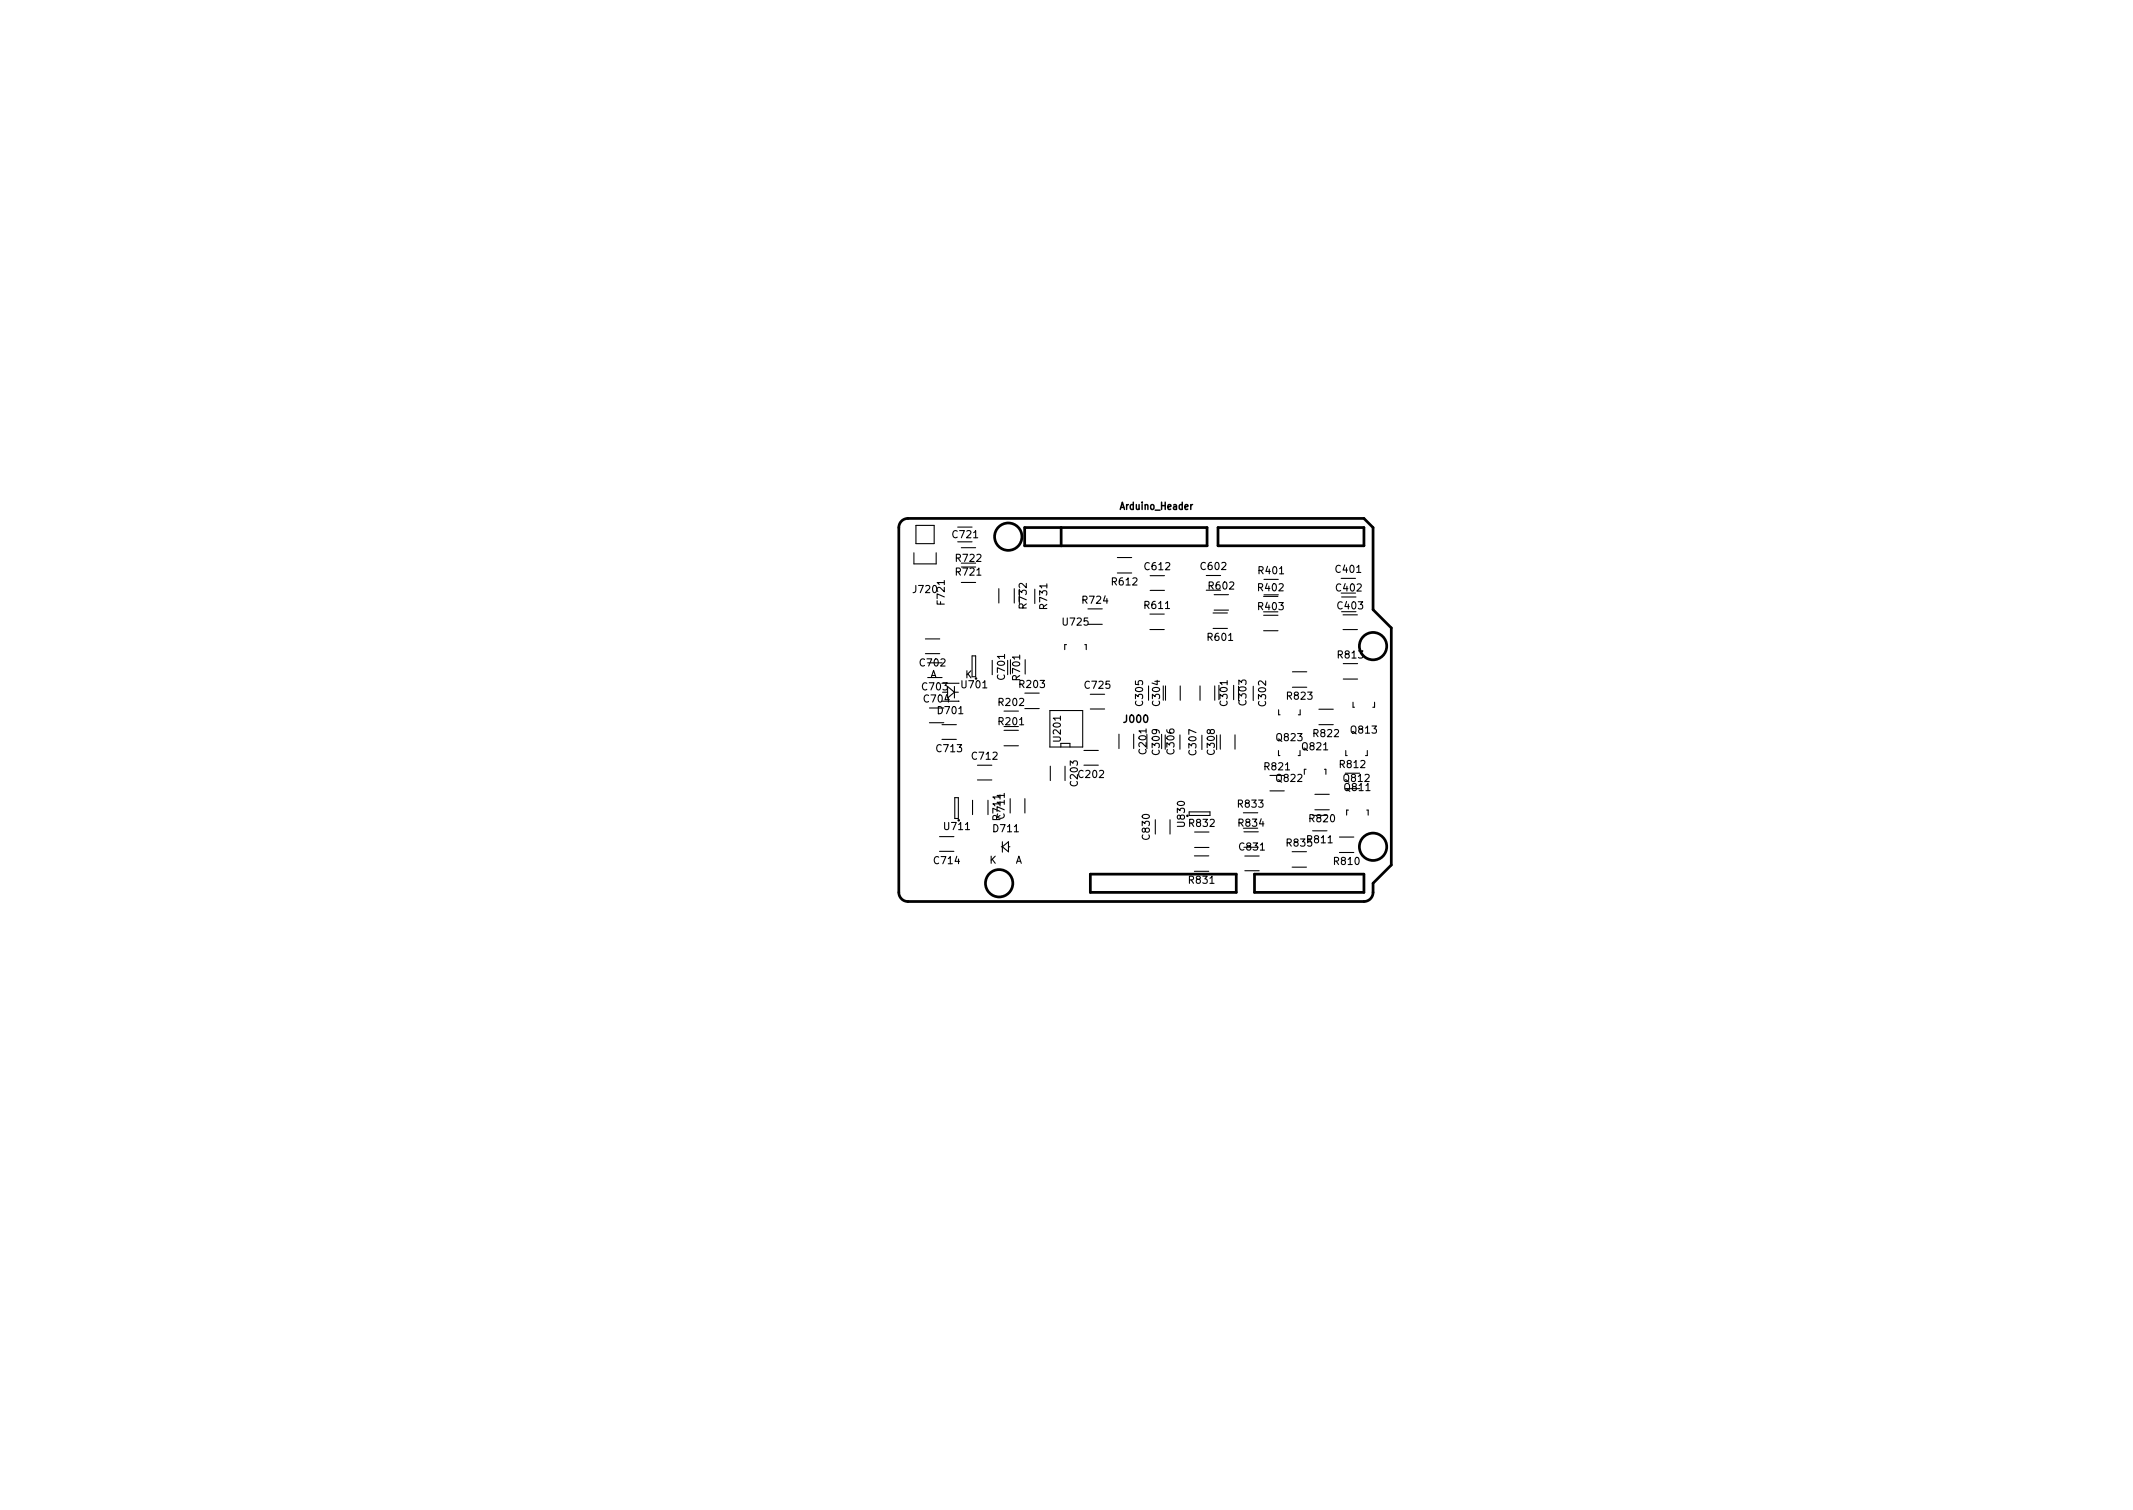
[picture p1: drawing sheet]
<svg xmlns="http://www.w3.org/2000/svg" width="297mm" height="210mm" viewBox="0 0 297 210" stroke-linecap="round" stroke-linejoin="round" font-family="sans-serif">
<defs><g id="words">
<g font-size="1.4">
<text x="156.2" y="71">Arduino_Header</text>
<text x="132.8" y="74.9">C721</text>
<text x="127.3" y="82.6">J720</text>
<text x="133.2" y="80.1">R721</text>
<text x="133.2" y="78.2">R722</text>
<text x="154.9" y="81.5">R612</text>
<text x="159.5" y="79.4">C612</text>
<text x="167.3" y="79.4">C602</text>
<text x="168.4" y="82.1">R602</text>
<text x="175.3" y="82.3">R402</text>
<text x="175.4" y="79.9">R401</text>
<text x="186.1" y="79.8">C401</text>
<text x="186.2" y="82.3">C402</text>
<text x="131.5" y="84.1" transform="rotate(-90 131.5 84.1)">F721</text>
<text x="143" y="84.6" transform="rotate(-90 143 84.6)">R732</text>
<text x="145.8" y="84.7" transform="rotate(-90 145.8 84.7)">R731</text>
<text x="148.1" y="87.1">U725</text>
<text x="150.8" y="84.1">R724</text>
<text x="159.5" y="84.8">R611</text>
<text x="168.3" y="89.2">R601</text>
<text x="175.3" y="84.9">R403</text>
<text x="186.4" y="84.8">C403</text>
<text x="128.2" y="92.8">C702</text>
<text x="129.5" y="94.4">A</text>
<text x="134" y="95.8">U701</text>
<text x="134.4" y="94.4">K</text>
<text x="139.9" y="94.5" transform="rotate(-90 139.9 94.5)">C701</text>
<text x="142.1" y="94.6" transform="rotate(-90 142.1 94.6)">R701</text>
<text x="142.1" y="95.8">R203</text>
<text x="151.2" y="95.9">C725</text>
<text x="186.4" y="91.7">R813</text>
<text x="128.5" y="96.1">C703</text>
<text x="128.8" y="97.8">C704</text>
<text x="130.7" y="99.4">D701</text>
<text x="139.2" y="101">R201</text>
<text x="139.2" y="98.3">R202</text>
<text x="156.6" y="100.6">J000</text>
<text x="159.2" y="98.2" transform="rotate(-90 159.2 98.2)">C305</text>
<text x="161.5" y="98.2" transform="rotate(-90 161.5 98.2)">C304</text>
<text x="170.9" y="98.2" transform="rotate(-90 170.9 98.2)">C301</text>
<text x="173.6" y="98.1" transform="rotate(-90 173.6 98.1)">C303</text>
<text x="176.3" y="98.2" transform="rotate(-90 176.3 98.2)">C302</text>
<text x="179.3" y="97.4">R823</text>
<text x="130.5" y="104.7">C713</text>
<text x="135.5" y="105.8">C712</text>
<text x="147.7" y="103.1" transform="rotate(-90 147.7 103.1)">U201</text>
<text x="159.6" y="104.9" transform="rotate(-90 159.6 104.9)">C201</text>
<text x="161.5" y="105" transform="rotate(-90 161.5 105)">C309</text>
<text x="163.5" y="104.9" transform="rotate(-90 163.5 104.9)">C306</text>
<text x="166.6" y="105" transform="rotate(-90 166.6 105)">C307</text>
<text x="169.2" y="105" transform="rotate(-90 169.2 105)">C308</text>
<text x="176.2" y="107.2">R821</text>
<text x="177.9" y="103.2">Q823</text>
<text x="181.4" y="104.5">Q821</text>
<text x="183" y="102.6">R822</text>
<text x="186.7" y="106.9">R812</text>
<text x="188.2" y="102.1">Q813</text>
<text x="139.9" y="113.9" transform="rotate(-90 139.9 113.9)">C711</text>
<text x="150.1" y="109.4" transform="rotate(-90 150.1 109.4)">C203</text>
<text x="150.3" y="108.3">C202</text>
<text x="172.5" y="112.4">R833</text>
<text x="177.8" y="108.9">Q822</text>
<text x="187.2" y="108.9">Q812</text>
<text x="187.3" y="110.1">Q811</text>
<text x="131.6" y="115.6">U711</text>
<text x="138.4" y="115.9">D711</text>
<text x="139.3" y="114.1" transform="rotate(-90 139.3 114.1)">R711</text>
<text x="160.1" y="116.8" transform="rotate(-90 160.1 116.8)">C830</text>
<text x="165" y="115" transform="rotate(-90 165 115)">U830</text>
<text x="165.7" y="115.1">R832</text>
<text x="172.6" y="115.1">R834</text>
<text x="172.7" y="118.4">C831</text>
<text x="179.3" y="117.9">R835</text>
<text x="182.1" y="117.4">R811</text>
<text x="182.4" y="114.5">R820</text>
<text x="130.2" y="120.3">C714</text>
<text x="137.8" y="120.3">K</text>
<text x="141.4" y="120.3">A</text>
<text x="165.7" y="123">R831</text>
<text x="185.9" y="120.4">R810</text>
</g>
</g></defs>
<g fill="none" stroke="#000" stroke-width=".15">
<path d="M127.3 77v1.5h3.1v-1.5M127.5 73.2h2.6v2.5h-2.6zM133.4 75.4h2M133.4 73.4h2M133.9 76.3h2M155.6 77.6h2M155.6 79.8h2M128.9 91h2M128.9 89h2M129.2 94.3h2M129.4 98.6h2M131.2 97.6h2.4"/>
<path d="M131.2 95.1h2.2M132 95.6l.9 .8-.9 .8zM132.9 96.4h.6M132.9 95.6v1.6M133.5 95.1h.1M133.9 81.1h2M135.4 94.2v-2.9h.5v2.9M138.2 91.9v2M139.1 82v2M139.8 99h2M141.2 82v2M142.7 98.7h2"/>
<path d="M142.7 96.5h2M142.8 91.9v2M144.1 82v2M146.2 98.9h4.6v5.1h-4.6zM148.5 89.8h-.2v.7M151.1 89.8h.2v.7M151.5 86.9h2M151.5 84.8h2M151.8 96.7h2M151.8 98.7h2M159.9 95.5v2M160.1 87.7h2"/>
<path d="M160.1 85.5h2M160.2 80.2h2M160.2 82.2h2M162.3 95.5v2M164.4 95.5v2M167.1 95.5v2M168 80.1h2M168 82.2h2M168.9 85.4h2M168.9 87.5h2M169.1 85h2M169.1 82.8h2"/>
<path d="M169.2 95.5v2M171.8 95.4v2M174.5 95.5v2M176 83h2M176 87.8h2M176 85.7h2M176 80.7h2M178.1 98.8v.7h.2M180 93.5h2M180 95.7h2M181.1 98.8v.7h-.3M183.7 98.8h2"/>
<path d="M186.8 80.5h2M186.8 83.1h2M187 85.6h2M187 87.7h2M187.1 94.6h2M187.1 92.4h2M188.4 97.8v.7h.2M191.4 97.8v.7h-.2M129.4 100.6h2M130.8 118.5h2M130.8 116.5h2M131.2 103h2"/>
<path d="M131.2 100.9h2M133 111.1h.5v2.9h-.5zM135.4 111.4v2M136.1 106.6h2M136.1 108.6h2M137.6 111.4v2M139.4 117.9h.2M139.6 117.2v1.5M139.6 117.9l.8-.7v1.4zM139.8 103.8h2M139.8 101.7h2M140.4 117.9h.2"/>
<path d="M140.7 111.2v2M142.7 111.2v2M146.3 106.7v2M147.7 104v-.5h1.3v.5M148.3 106.7v2M150.9 106.5h2M150.9 104.5h2M155.8 102.2v2M157.9 102.2v2M160.9 114.1v2M162.9 114.1v2M164.3 102.3v2"/>
<path d="M165.6 113h2.9v.5h-2.9zM166.3 119.2h2M166.4 118h2M166.4 115.9h2M167.4 102.4v2M169.9 102.3v2M172 102.3v2M173.2 113.2h2M173.2 115.8h2M173.3 119.2h2M176.9 110.1h2M176.9 108h2"/>
<path d="M178 104.5v.7h.2M179.9 118.6h2M181 104.5v.7h-.2M181.9 107.1h-.3v.7M182.8 115.7h2M183.1 110.6h2M183.1 112.8h2M183.7 100.9h2M184.4 107.1h.2v.7M186.5 116.6h2M186.5 118.7h2M187.4 104.5v.7h.2"/>
<path d="M187.8 112.8h-.3v.7M190.3 112.8h.2v.7M190.4 104.5v.7h-.2M166.3 121.3h2M173.3 121.2h2M179.9 120.7h2"/>
</g>
<g fill="none" stroke="#000" stroke-width=".38">
<path d="M125.5 72.6l.4-.3 .5-.1h63.5l1.3 1.3v11.4l2.5 2.5v33l-2.5 2.6v1.3a1.27 1.27 0 0 1-1.3 1.2h-63.5a1.27 1.27 0 0 1-1.2-1.2v-50.8l.1-.6zM142.7 73.5h25.4v2.5h-25.4zM147.8 73.5v2.5M169.6 73.5h20.3v2.5h-20.3zM151.8 121.7h20.4v2.6h-20.4zM174.7 121.7h15.2v2.6h-15.2z"/>
<circle cx="140.4" cy="74.7" r="1.9"/>
<circle cx="191.2" cy="90" r="1.9"/>
<circle cx="191.2" cy="117.9" r="1.9"/>
<circle cx="139.1" cy="123" r="1.9"/>
</g>
<use href="#words"/>
</svg>
